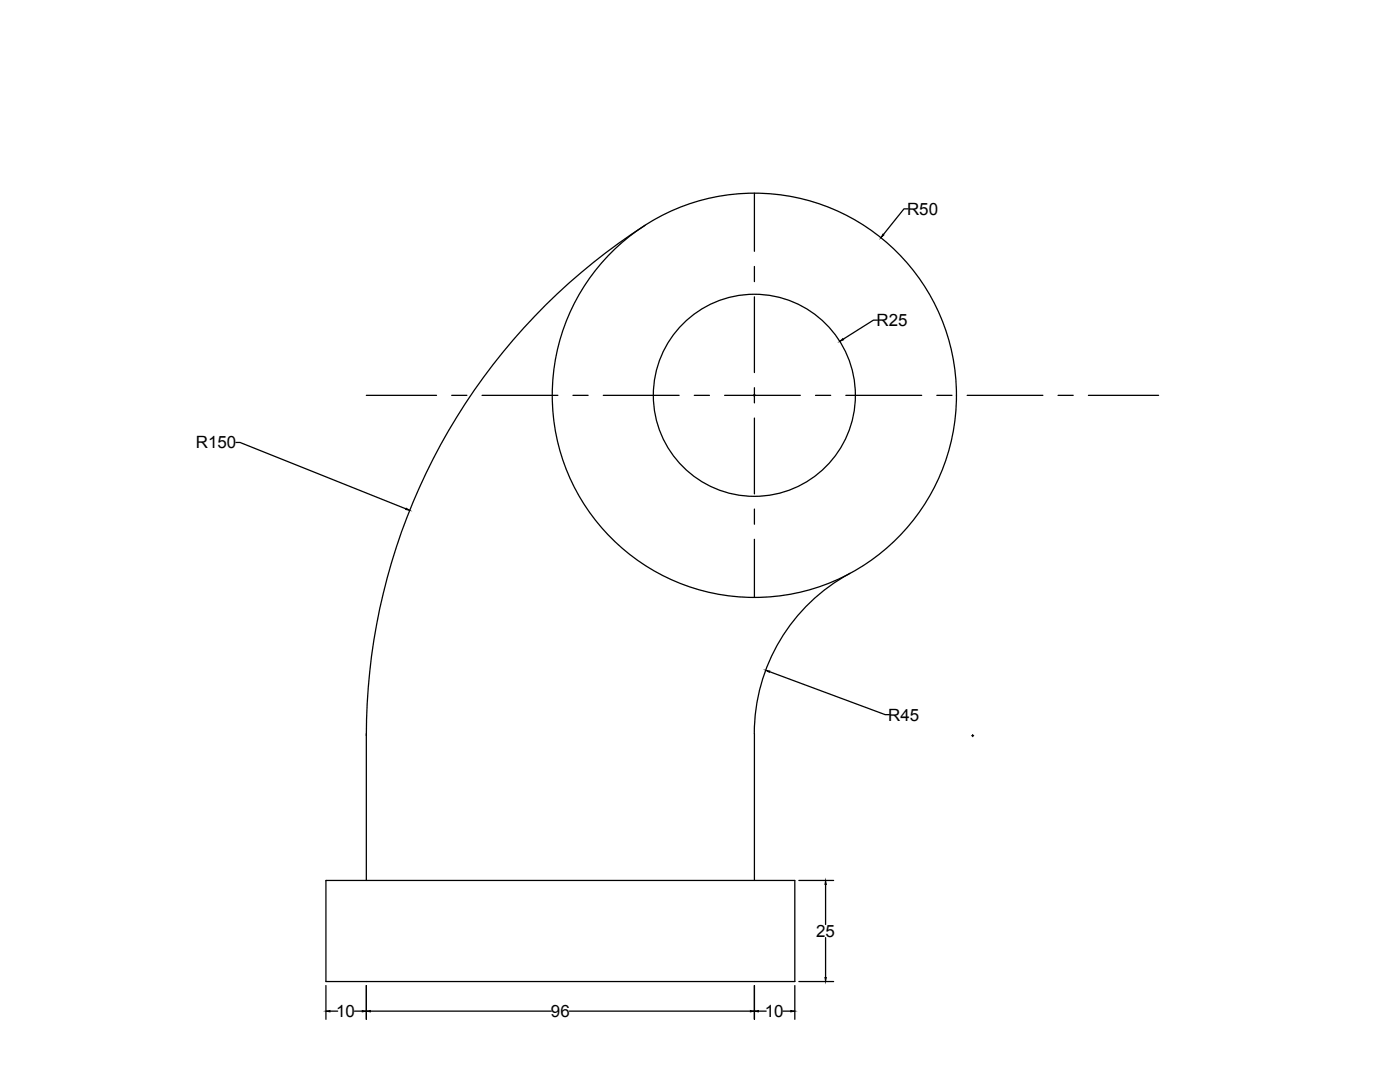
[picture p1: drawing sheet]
<svg xmlns="http://www.w3.org/2000/svg" width="279mm" height="216mm" viewBox="0 0 279 216" stroke-linecap="round" stroke-linejoin="round" font-family="sans-serif">
<defs><g id="words">
<g font-size="3.4">
<text x="181" y="42.9">R50</text>
<text x="174.9" y="65.1">R25</text>
<text x="39.1" y="89.5">R150</text>
<text x="177.3" y="143.8">R45</text>
<text x="162.9" y="187">25</text>
<text x="67.1" y="203">10</text>
<text x="110" y="203">96</text>
<text x="152.6" y="203">10</text>
</g>
</g></defs>
<!-- layer: 0 -->
<g fill="none" stroke="#000" stroke-width=".25">
<path d="M150.6 38.5v11.6M128.8 44.9a121 121 0 0 0-55.7 101.9M150.6 53.2v3M150.6 59.2v15.1M181.2 41.7h-.8l-4.1 5.1M73.1 78.9h14M90.1 78.9h3.1M96.2 78.9h15.1M114.3 78.9h3.1M120.4 78.9h15.1M138.6 78.9h3M144.6 78.9h15.1"/>
<path d="M150.6 77.4v3M162.8 78.9h3M168.8 78.9h15.1M175.1 63.9h-.8l-6 3.8M187 78.9h3M193 78.9h15.1M211.2 78.9h3M217.2 78.9h14M47.1 88.3h.8l33.1 13.2M150.6 83.4v15.2M150.6 101.6v3M150.6 107.6v11.6"/>
<path d="M169.6 114.4a36.3 36.3 0 0 0-19.1 32M153.6 134l23.1 8.6h.8M73.1 146.4v29.3M150.6 146.4v29.3M193.9 146.8h.4M194.1 146.6v.4M65 175.7h93.6v20.2h-93.6zM159.4 175.7h7M164.8 176.5v8M65 196.7v6.7M73.1 196.7v6.7M150.6 196.7v6.7"/>
<path d="M158.6 196.7v6.7M159.4 195.9h7M164.8 187.1v8M65.8 201.8h1.6M70.8 201.8h1.5M73.9 201.8h36.1M113.6 201.8h36.2M151.4 201.8h1.5M156.3 201.8h1.5"/>
<circle cx="150.5" cy="78.9" r="40.3"/>
<circle cx="150.5" cy="78.9" r="20.2"/>
</g>
<path d="M176.2 46.7l.2 .2-.6 .5zM167.6 68.1l.6-.5 .2 .2zM81.1 101.4l.7 .4-.8-.1zM152.8 133.8l.8 .1-.1 .3zM164.8 175.7l.1 .8h-.3zM164.6 195.1h.3l-.1 .8zM65 201.8l.8-.2v.3zM72.3 201.6l.8 .2-.8 .1zM73.1 201.8l.8-.2v.3zM149.8 201.6l.8 .2-.8 .1zM150.6 201.8l.8-.2v.3zM157.8 201.6l.8 .2-.8 .1z" fill="#000" stroke="#000" stroke-width=".2"/>
<use href="#words"/>
</svg>
